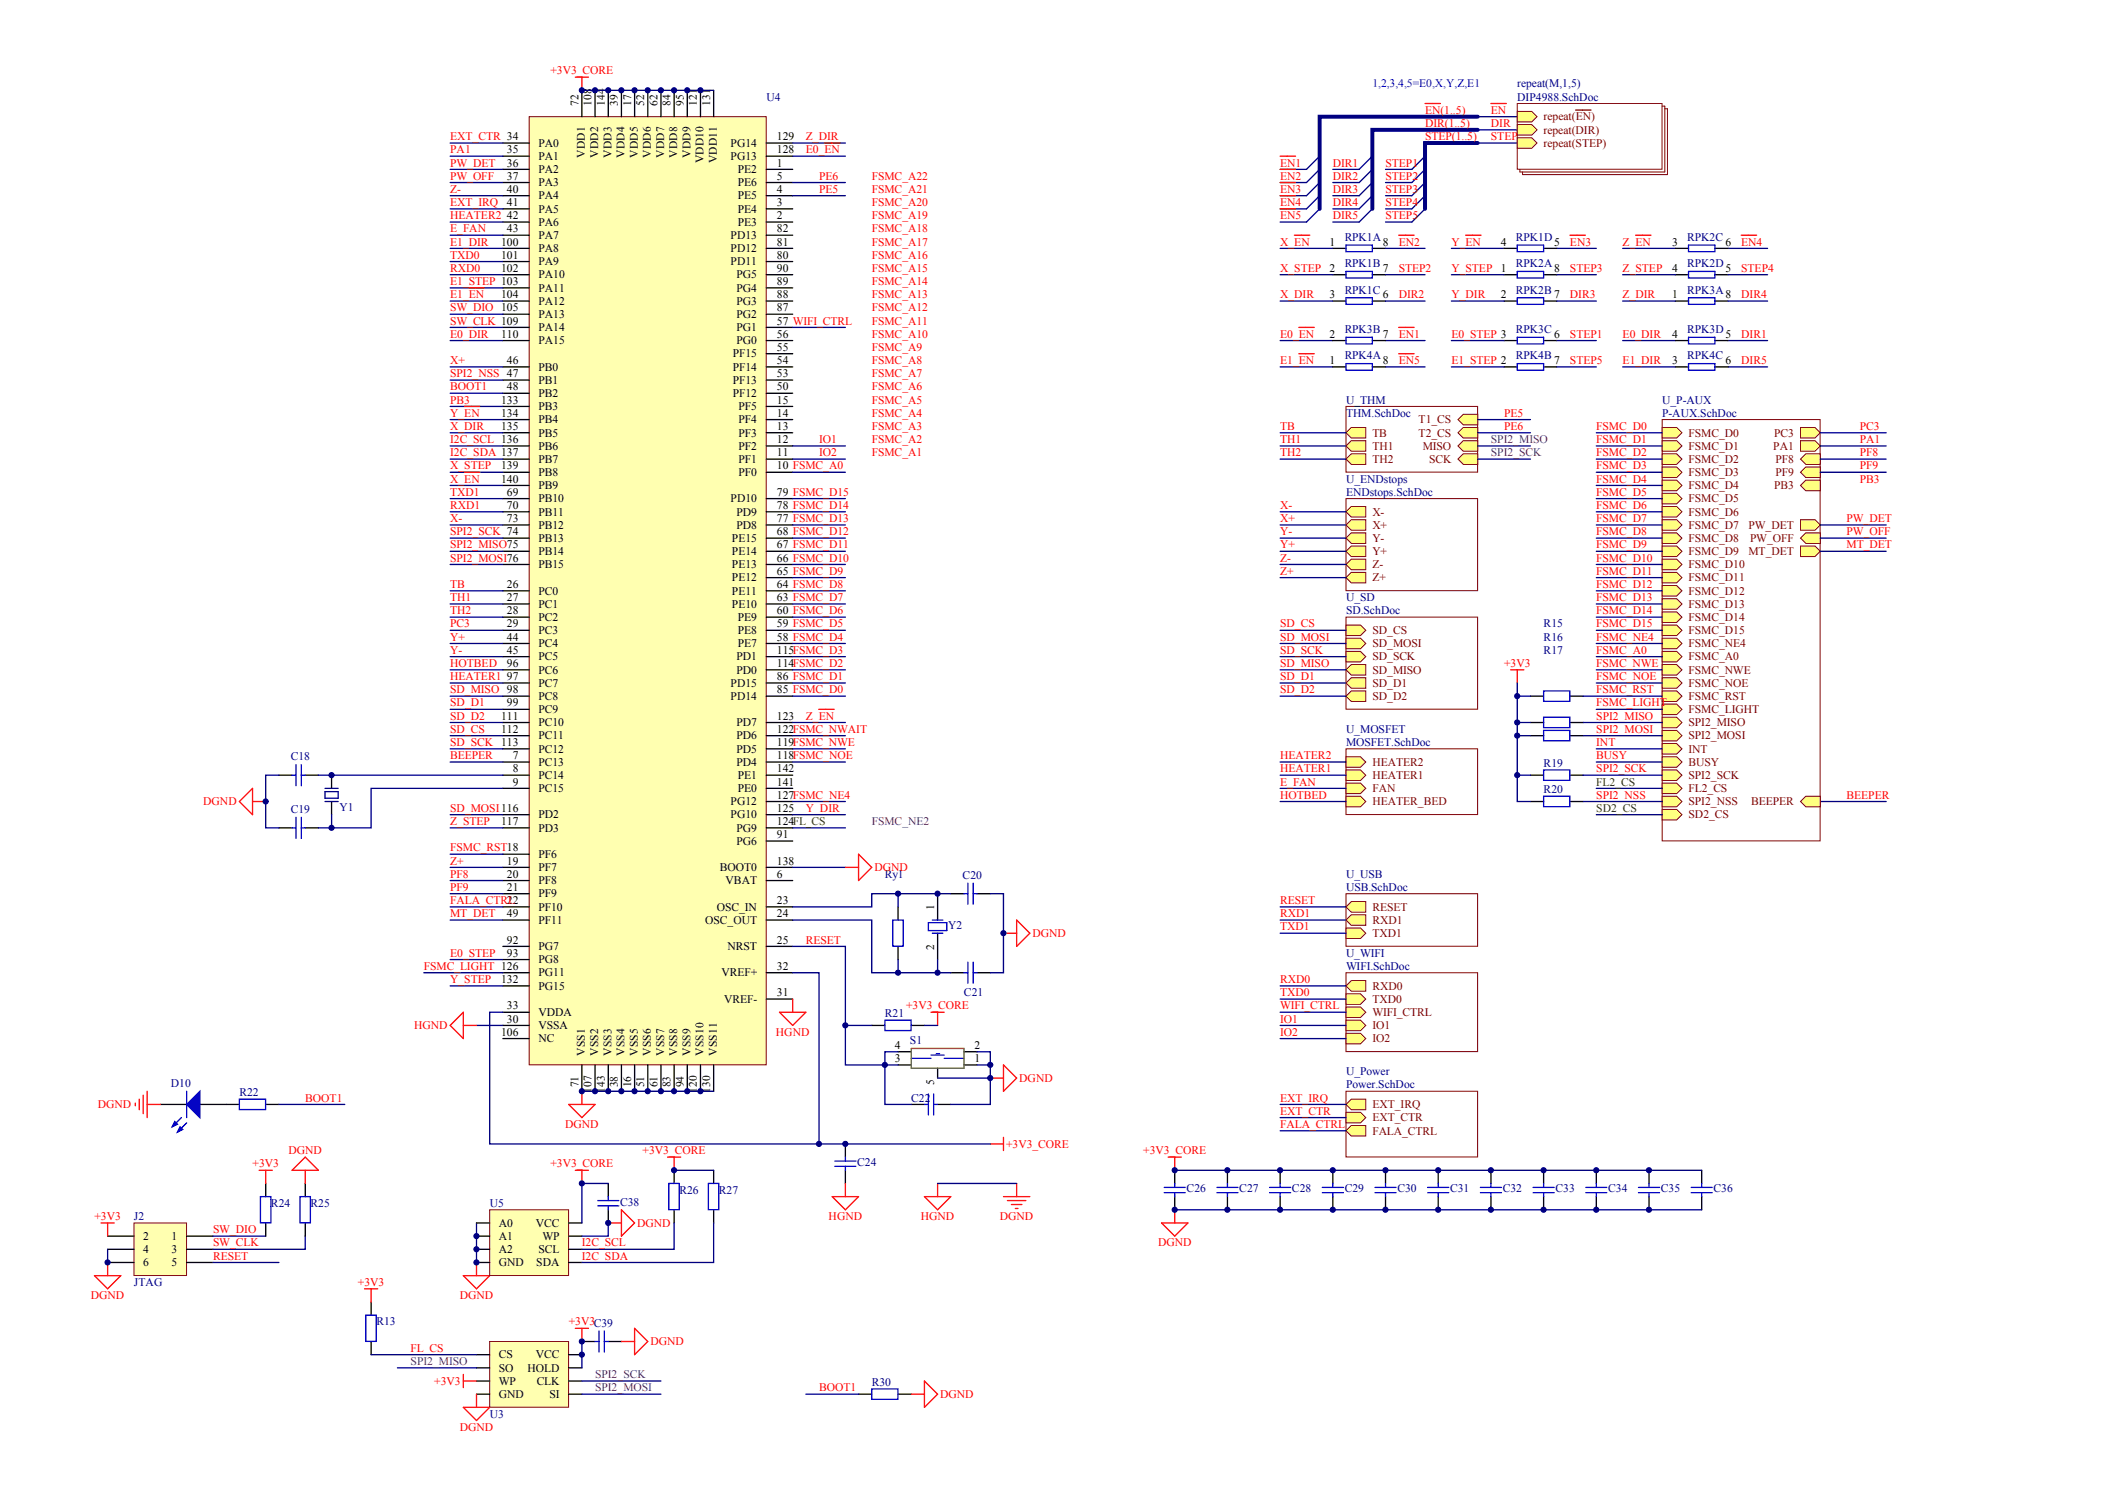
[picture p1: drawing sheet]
<svg xmlns="http://www.w3.org/2000/svg" width="297mm" height="210mm" viewBox="0 0 297 210" stroke-linecap="round" stroke-linejoin="round" font-family="sans-serif">
<defs><g id="words">
<g font-size="1.6" fill="#f00">
<text x="77.7" y="10.5">+3V3_CORE</text>
<text x="201.1" y="17.9">DIR(1..5)</text>
<text x="201.1" y="16.1">EN(1..5)</text>
<text x="210.4" y="16.1">EN</text>
<text x="210.4" y="17.9">DIR</text>
<text x="63.5" y="21.6">PA1</text>
<text x="63.5" y="23.5">PW_DET</text>
<text x="63.5" y="19.8">EXT_CTR 34</text>
<text x="113.7" y="19.8">Z_DIR</text>
<text x="113.7" y="21.6">E0_EN</text>
<text x="180.6" y="23.5">EN1</text>
<text x="188.1" y="23.5">DIR1</text>
<text x="195.5" y="23.5">STEP1</text>
<text x="201.1" y="19.8">STEP(1..5)</text>
<text x="210.4" y="19.8">STEP</text>
<text x="63.5" y="27.2">Z-</text>
<text x="63.5" y="29.1">EXT_IRQ</text>
<text x="63.5" y="25.3">PW_OFF</text>
<text x="115.6" y="27.2">PE5</text>
<text x="115.6" y="25.3">PE6</text>
<text x="123" y="29.1">FSMC_A20</text>
<text x="123" y="27.2">FSMC_A21</text>
<text x="123" y="25.3">FSMC_A22</text>
<text x="180.6" y="25.3">EN2</text>
<text x="180.6" y="27.2">EN3</text>
<text x="180.6" y="29.1">EN4</text>
<text x="188.1" y="25.3">DIR2</text>
<text x="188.1" y="27.2">DIR3</text>
<text x="188.1" y="29.1">DIR4</text>
<text x="195.5" y="25.3">STEP2</text>
<text x="195.5" y="27.2">STEP3</text>
<text x="195.5" y="29.1">STEP4</text>
<text x="63.5" y="34.6">E1_DIR</text>
<text x="63.5" y="30.9">HEATER2</text>
<text x="63.5" y="32.8">E_FAN</text>
<text x="123" y="34.6">FSMC_A17</text>
<text x="123" y="32.8">FSMC_A18</text>
<text x="123" y="30.9">FSMC_A19</text>
<text x="180.6" y="30.9">EN5</text>
<text x="180.6" y="34.6">X_EN</text>
<text x="188.1" y="30.9">DIR5</text>
<text x="195.5" y="30.9">STEP5</text>
<text x="197.4" y="34.6">EN2</text>
<text x="204.8" y="34.6">Y_EN</text>
<text x="221.5" y="34.6">EN3</text>
<text x="229" y="34.6">Z_EN</text>
<text x="245.7" y="34.6">EN4</text>
<text x="63.5" y="40.2">E1_STEP 103</text>
<text x="63.5" y="38.4">RXD0</text>
<text x="63.5" y="36.5">TXD0</text>
<text x="123" y="40.2">FSMC_A14</text>
<text x="123" y="38.4">FSMC_A15</text>
<text x="123" y="36.5">FSMC_A16</text>
<text x="180.6" y="38.4">X_STEP</text>
<text x="197.4" y="38.4">STEP2</text>
<text x="204.8" y="38.4">Y_STEP</text>
<text x="221.5" y="38.4">STEP3</text>
<text x="229" y="38.4">Z_STEP</text>
<text x="245.7" y="38.4">STEP4</text>
<text x="63.5" y="47.6">E0_DIR</text>
<text x="63.5" y="42.1">E1_EN</text>
<text x="63.5" y="43.9">SW_DIO 105</text>
<text x="63.5" y="45.8">SW_CLK 109</text>
<text x="123" y="47.6">FSMC_A10</text>
<text x="123" y="45.8">FSMC_A11</text>
<text x="123" y="43.9">FSMC_A12</text>
<text x="123" y="42.1">FSMC_A13</text>
<text x="180.6" y="47.6">E0_EN</text>
<text x="180.6" y="42.1">X_DIR</text>
<text x="197.4" y="47.6">EN1</text>
<text x="197.4" y="42.1">DIR2</text>
<text x="204.8" y="42.1">Y_DIR</text>
<text x="204.8" y="47.6">E0_STEP 3</text>
<text x="221.5" y="42.1">DIR3</text>
<text x="221.5" y="47.6">STEP1</text>
<text x="229" y="47.6">E0_DIR</text>
<text x="229" y="42.1">Z_DIR</text>
<text x="245.7" y="47.6">DIR1</text>
<text x="245.7" y="42.1">DIR4</text>
<text x="63.5" y="51.4">X+</text>
<text x="63.5" y="53.2">SPI2_NSS 47</text>
<text x="123" y="53.2">FSMC_A7</text>
<text x="123" y="51.4">FSMC_A8</text>
<text x="123" y="49.5">FSMC_A9</text>
<text x="180.6" y="51.4">E1_EN</text>
<text x="197.4" y="51.4">EN5</text>
<text x="204.8" y="51.4">E1_STEP 2</text>
<text x="221.5" y="51.4">STEP5</text>
<text x="229" y="51.4">E1_DIR</text>
<text x="245.7" y="51.4">DIR5</text>
<text x="63.5" y="58.8">Y_EN</text>
<text x="63.5" y="55.1">BOOT1</text>
<text x="63.5" y="56.9">PB3</text>
<text x="123" y="58.8">FSMC_A4</text>
<text x="123" y="56.9">FSMC_A5</text>
<text x="123" y="55.1">FSMC_A6</text>
<text x="212.2" y="58.8">PE5</text>
<text x="63.5" y="60.6">X_DIR</text>
<text x="63.5" y="64.4">I2C_SDA 137</text>
<text x="63.5" y="62.5">I2C_SCL 136</text>
<text x="115.6" y="62.5">IO1</text>
<text x="115.6" y="64.4">IO2</text>
<text x="123" y="64.4">FSMC_A1</text>
<text x="123" y="62.5">FSMC_A2</text>
<text x="123" y="60.6">FSMC_A3</text>
<text x="180.6" y="60.6">TB</text>
<text x="180.6" y="62.5">TH1</text>
<text x="180.6" y="64.4">TH2</text>
<text x="212.2" y="60.6">PE6</text>
<text x="225.3" y="60.6">FSMC_D0</text>
<text x="225.3" y="62.5">FSMC_D1</text>
<text x="225.3" y="64.4">FSMC_D2</text>
<text x="262.4" y="60.6">PC3</text>
<text x="262.4" y="62.5">PA1</text>
<text x="262.4" y="64.4">PF8</text>
<text x="63.5" y="68.1">X_EN</text>
<text x="63.5" y="66.2">X_STEP</text>
<text x="63.5" y="71.8">RXD1</text>
<text x="63.5" y="69.9">TXD1</text>
<text x="180.6" y="71.8">X-</text>
<text x="225.3" y="66.2">FSMC_D3</text>
<text x="225.3" y="68.1">FSMC_D4</text>
<text x="225.3" y="69.9">FSMC_D5</text>
<text x="225.3" y="71.8">FSMC_D6</text>
<text x="262.4" y="66.2">PF9</text>
<text x="262.4" y="68.1">PB3</text>
<text x="63.5" y="73.7">X-</text>
<text x="63.5" y="77.4">SPI2_MISO75</text>
<text x="63.5" y="75.5">SPI2_SCK 74</text>
<text x="180.6" y="75.5">Y-</text>
<text x="180.6" y="73.7">X+</text>
<text x="180.6" y="77.4">Y+</text>
<text x="225.3" y="73.7">FSMC_D7</text>
<text x="225.3" y="75.5">FSMC_D8</text>
<text x="225.3" y="77.4">FSMC_D9</text>
<text x="260.6" y="73.7">PW_DET</text>
<text x="260.6" y="75.5">PW_OFF</text>
<text x="260.6" y="77.4">MT_DET</text>
<text x="63.5" y="82.9">TB</text>
<text x="63.5" y="79.2">SPI2_MOSI76</text>
<text x="180.6" y="79.2">Z-</text>
<text x="180.6" y="81.1">Z+</text>
<text x="225.3" y="79.2">FSMC_D10</text>
<text x="225.3" y="81.1">FSMC_D11</text>
<text x="225.3" y="82.9">FSMC_D12</text>
<text x="63.5" y="84.8">TH1</text>
<text x="63.5" y="86.7">TH2</text>
<text x="63.5" y="88.5">PC3</text>
<text x="180.6" y="88.5">SD_CS</text>
<text x="225.3" y="84.8">FSMC_D13</text>
<text x="225.3" y="86.7">FSMC_D14</text>
<text x="225.3" y="88.5">FSMC_D15</text>
<text x="63.5" y="92.2">Y-</text>
<text x="63.5" y="90.4">Y+</text>
<text x="63.5" y="94.1">HOTBED</text>
<text x="63.5" y="95.9">HEATER1</text>
<text x="180.6" y="90.4">SD_MOSI</text>
<text x="180.6" y="92.2">SD_SCK</text>
<text x="180.6" y="94.1">SD_MISO</text>
<text x="180.6" y="95.9">SD_D1</text>
<text x="212.2" y="94.1">+3V3</text>
<text x="225.3" y="90.4">FSMC_NE4</text>
<text x="225.3" y="92.2">FSMC_A0</text>
<text x="225.3" y="94.1">FSMC_NWE</text>
<text x="225.3" y="95.9">FSMC_NOE</text>
<text x="63.5" y="99.7">SD_D1</text>
<text x="63.5" y="97.8">SD_MISO 98</text>
<text x="63.5" y="101.5">SD_D2</text>
<text x="113.7" y="101.5">Z_EN</text>
<text x="180.6" y="97.8">SD_D2</text>
<text x="225.3" y="97.8">FSMC_RST</text>
<text x="225.3" y="99.7">FSMC_LIGHT</text>
<text x="225.3" y="101.5">SPI2_MISO</text>
<text x="63.5" y="107.1">BEEPER</text>
<text x="63.5" y="105.2">SD_SCK 113</text>
<text x="63.5" y="103.4">SD_CS</text>
<text x="180.6" y="107.1">HEATER2</text>
<text x="225.3" y="103.4">SPI2_MOSI</text>
<text x="225.3" y="105.2">INT</text>
<text x="225.3" y="107.1">BUSY</text>
<text x="28.7" y="113.6">DGND</text>
<text x="180.6" y="112.7">HOTBED</text>
<text x="180.6" y="108.9">HEATER1</text>
<text x="180.6" y="110.8">E_FAN</text>
<text x="225.3" y="112.7">SPI2_NSS</text>
<text x="225.3" y="108.9">SPI2_SCK</text>
<text x="260.6" y="112.7">BEEPER</text>
<text x="63.5" y="116.4">Z_STEP</text>
<text x="63.5" y="114.5">SD_MOSI116</text>
<text x="113.7" y="114.5">Y_DIR</text>
<text x="63.5" y="122">Z+</text>
<text x="63.5" y="125.7">PF9</text>
<text x="63.5" y="123.8">PF8</text>
<text x="63.5" y="120.1">FSMC_RST18</text>
<text x="123.4" y="122.9">DGND</text>
<text x="63.5" y="129.4">MT_DET</text>
<text x="63.5" y="127.5">FALA_CTRL</text>
<text x="180.6" y="131.2">TXD1</text>
<text x="180.6" y="129.4">RXD1</text>
<text x="180.6" y="127.5">RESET</text>
<text x="59.8" y="136.8">FSMC_LIGHT 126</text>
<text x="63.5" y="135">E0_STEP</text>
<text x="113.7" y="133.1">RESET</text>
<text x="145.7" y="132.2">DGND</text>
<text x="63.5" y="138.7">Y_STEP</text>
<text x="127.9" y="142.4">+3V3_CORE</text>
<text x="180.6" y="142.4">WIFI_CTRL</text>
<text x="180.6" y="138.7">RXD0</text>
<text x="180.6" y="140.5">TXD0</text>
<text x="58.4" y="145.2">HGND</text>
<text x="109.5" y="146.1">HGND</text>
<text x="180.6" y="144.2">IO1</text>
<text x="180.6" y="146.1">IO2</text>
<text x="43.1" y="155.4">BOOT1</text>
<text x="143.8" y="152.6">DGND</text>
<text x="180.6" y="155.4">EXT_IRQ</text>
<text x="13.8" y="156.3">DGND</text>
<text x="79.8" y="159.1">DGND</text>
<text x="142" y="161.9">+3V3_CORE</text>
<text x="180.6" y="157.3">EXT_CTR</text>
<text x="180.6" y="159.1">FALA_CTRL</text>
<text x="35.6" y="164.7">+3V3</text>
<text x="40.7" y="162.8">DGND</text>
<text x="77.7" y="164.7">+3V3_CORE</text>
<text x="90.7" y="162.8">+3V3_CORE</text>
<text x="161.3" y="162.8">+3V3_CORE</text>
<text x="13.3" y="172.1">+3V3</text>
<text x="30.1" y="174">SW_DIO</text>
<text x="89.9" y="173">DGND</text>
<text x="116.9" y="172.1">HGND</text>
<text x="129.9" y="172.1">HGND</text>
<text x="141.1" y="172.1">DGND</text>
<text x="30.1" y="175.8">SW_CLK</text>
<text x="30.1" y="177.7">RESET</text>
<text x="82.1" y="175.8">I2C_SCL</text>
<text x="82.1" y="177.7">I2C_SDA</text>
<text x="163.4" y="175.8">DGND</text>
<text x="12.8" y="183.3">DGND</text>
<text x="50.5" y="181.4">+3V3</text>
<text x="64.9" y="183.3">DGND</text>
<text x="57.9" y="190.7">FL_CS</text>
<text x="80.3" y="187">+3V3C39</text>
<text x="91.8" y="189.8">DGND</text>
<text x="61.3" y="195.3">+3V3</text>
<text x="115.6" y="196.3">BOOT1</text>
<text x="132.7" y="197.2">DGND</text>
<text x="64.9" y="201.8">DGND</text>
</g>
<g font-size="1.6">
<text x="81.6" y="15" transform="rotate(-90 81.6 15)">72</text>
<text x="83.5" y="15" transform="rotate(-90 83.5 15)">108</text>
<text x="85.3" y="15" transform="rotate(-90 85.3 15)">144</text>
<text x="87.2" y="15" transform="rotate(-90 87.2 15)">39</text>
<text x="89.1" y="15" transform="rotate(-90 89.1 15)">17</text>
<text x="90.9" y="15" transform="rotate(-90 90.9 15)">52</text>
<text x="92.8" y="15" transform="rotate(-90 92.8 15)">62</text>
<text x="94.6" y="15" transform="rotate(-90 94.6 15)">84</text>
<text x="96.5" y="15" transform="rotate(-90 96.5 15)">95</text>
<text x="98.4" y="15" transform="rotate(-90 98.4 15)">121</text>
<text x="100.2" y="15" transform="rotate(-90 100.2 15)">131</text>
<text x="71.5" y="21.6">35</text>
<text x="71.5" y="23.5">36</text>
<text x="76" y="20.7">PA0</text>
<text x="76" y="22.6">PA1</text>
<text x="82.5" y="22.2" transform="rotate(-90 82.5 22.2)">VDD1</text>
<text x="84.4" y="22.2" transform="rotate(-90 84.4 22.2)">VDD2</text>
<text x="86.3" y="22.2" transform="rotate(-90 86.3 22.2)">VDD3</text>
<text x="88.1" y="22.2" transform="rotate(-90 88.1 22.2)">VDD4</text>
<text x="90" y="22.2" transform="rotate(-90 90 22.2)">VDD5</text>
<text x="91.8" y="22.2" transform="rotate(-90 91.8 22.2)">VDD6</text>
<text x="93.7" y="22.2" transform="rotate(-90 93.7 22.2)">VDD7</text>
<text x="95.6" y="22.2" transform="rotate(-90 95.6 22.2)">VDD8</text>
<text x="97.4" y="22.2" transform="rotate(-90 97.4 22.2)">VDD9</text>
<text x="99.3" y="23.1" transform="rotate(-90 99.3 23.1)">VDD10</text>
<text x="101.1" y="23.1" transform="rotate(-90 101.1 23.1)">VDD11</text>
<text x="103.1" y="22.6">PG13</text>
<text x="103.1" y="20.7">PG14</text>
<text x="109.6" y="21.6">128</text>
<text x="109.6" y="19.8">129</text>
<text x="109.6" y="23.5">1</text>
<text x="71.5" y="25.3">37</text>
<text x="71.5" y="27.2">40</text>
<text x="71.5" y="29.1">41</text>
<text x="76" y="24.4">PA2</text>
<text x="76" y="26.3">PA3</text>
<text x="76" y="28.1">PA4</text>
<text x="76" y="30">PA5</text>
<text x="104.1" y="24.4">PE2</text>
<text x="104.1" y="30">PE4</text>
<text x="104.1" y="28.1">PE5</text>
<text x="104.1" y="26.3">PE6</text>
<text x="109.6" y="29.1">3</text>
<text x="109.6" y="27.2">4</text>
<text x="109.6" y="25.3">5</text>
<text x="70.7" y="34.6">100</text>
<text x="71.5" y="30.9">42</text>
<text x="71.5" y="32.8">43</text>
<text x="76" y="31.8">PA6</text>
<text x="76" y="33.7">PA7</text>
<text x="76" y="35.6">PA8</text>
<text x="103.1" y="33.7">PD13</text>
<text x="103.1" y="35.6">PD12</text>
<text x="104.1" y="31.8">PE3</text>
<text x="109.6" y="30.9">2</text>
<text x="109.6" y="32.8">82</text>
<text x="109.6" y="34.6">81</text>
<text x="187.6" y="34.6">1</text>
<text x="195.1" y="34.6">8</text>
<text x="211.8" y="34.6">4</text>
<text x="219.3" y="34.6">5</text>
<text x="236" y="34.6">3</text>
<text x="243.5" y="34.6">6</text>
<text x="70.7" y="36.5">101</text>
<text x="70.7" y="38.4">102</text>
<text x="76" y="37.4">PA9</text>
<text x="76" y="39.3">PA10</text>
<text x="76" y="41.1">PA11</text>
<text x="103.1" y="37.4">PD11</text>
<text x="103.9" y="41.1">PG4</text>
<text x="103.9" y="39.3">PG5</text>
<text x="109.6" y="36.5">80</text>
<text x="109.6" y="40.2">89</text>
<text x="109.6" y="38.4">90</text>
<text x="187.6" y="38.4">2</text>
<text x="195.1" y="38.4">7</text>
<text x="211.8" y="38.4">1</text>
<text x="219.3" y="38.4">8</text>
<text x="236" y="38.4">4</text>
<text x="243.5" y="38.4">5</text>
<text x="70.7" y="42.1">104</text>
<text x="70.7" y="47.6">110</text>
<text x="76" y="43">PA12</text>
<text x="76" y="44.9">PA13</text>
<text x="76" y="46.7">PA14</text>
<text x="103.9" y="46.7">PG1</text>
<text x="103.9" y="43">PG3</text>
<text x="103.9" y="44.9">PG2</text>
<text x="109.6" y="47.6">56</text>
<text x="109.6" y="45.8">57 WIFI_CTRL</text>
<text x="109.6" y="42.1">88</text>
<text x="109.6" y="43.9">87</text>
<text x="187.6" y="42.1">3</text>
<text x="187.6" y="47.6">2</text>
<text x="195.1" y="42.1">6</text>
<text x="195.1" y="47.6">7</text>
<text x="211.8" y="42.1">2</text>
<text x="219.3" y="42.1">7</text>
<text x="219.3" y="47.6">6</text>
<text x="236" y="42.1">1</text>
<text x="236" y="47.6">4</text>
<text x="243.5" y="42.1">8</text>
<text x="243.5" y="47.6">5</text>
<text x="71.5" y="51.4">46</text>
<text x="76" y="48.6">PA15</text>
<text x="76" y="52.3">PB0</text>
<text x="103.4" y="52.3">PF14</text>
<text x="103.4" y="50.4">PF15</text>
<text x="103.9" y="48.6">PG0</text>
<text x="109.6" y="53.2">53</text>
<text x="109.6" y="51.4">54</text>
<text x="109.6" y="49.5">55</text>
<text x="187.6" y="51.4">1</text>
<text x="195.1" y="51.4">8</text>
<text x="219.3" y="51.4">7</text>
<text x="236" y="51.4">3</text>
<text x="243.5" y="51.4">6</text>
<text x="70.7" y="56.9">133</text>
<text x="70.7" y="58.8">134</text>
<text x="71.5" y="55.1">48</text>
<text x="76" y="54.1">PB1</text>
<text x="76" y="56">PB2</text>
<text x="76" y="57.9">PB3</text>
<text x="76" y="59.7">PB4</text>
<text x="103.4" y="56">PF12</text>
<text x="103.4" y="54.1">PF13</text>
<text x="104.2" y="59.7">PF4</text>
<text x="104.2" y="57.9">PF5</text>
<text x="109.6" y="58.8">14</text>
<text x="109.6" y="56.9">15</text>
<text x="109.6" y="55.1">50</text>
<text x="70.7" y="60.6">135</text>
<text x="76" y="61.6">PB5</text>
<text x="76" y="63.4">PB6</text>
<text x="76" y="65.3">PB7</text>
<text x="104.2" y="65.3">PF1</text>
<text x="104.2" y="63.4">PF2</text>
<text x="104.2" y="61.6">PF3</text>
<text x="109.6" y="64.4">11</text>
<text x="109.6" y="62.5">12</text>
<text x="109.6" y="60.6">13</text>
<text x="70.7" y="66.2">139</text>
<text x="70.7" y="68.1">140</text>
<text x="71.5" y="69.9">69</text>
<text x="71.5" y="71.8">70</text>
<text x="76" y="67.1">PB8</text>
<text x="76" y="69">PB9</text>
<text x="76" y="70.9">PB10</text>
<text x="103.1" y="70.9">PD10</text>
<text x="104.2" y="67.1">PF0</text>
<text x="109.6" y="66.2">10 FSMC_A0</text>
<text x="109.6" y="71.8">78 FSMC_D14</text>
<text x="109.6" y="69.9">79 FSMC_D15</text>
<text x="71.5" y="73.7">73</text>
<text x="76" y="72.7">PB11</text>
<text x="76" y="74.6">PB12</text>
<text x="76" y="76.4">PB13</text>
<text x="103.3" y="76.4">PE15</text>
<text x="103.9" y="74.6">PD8</text>
<text x="103.9" y="72.7">PD9</text>
<text x="109.6" y="73.7">77 FSMC_D13</text>
<text x="109.6" y="77.4">67 FSMC_D11</text>
<text x="109.6" y="75.5">68 FSMC_D12</text>
<text x="71.5" y="82.9">26</text>
<text x="76" y="78.3">PB14</text>
<text x="76" y="80.2">PB15</text>
<text x="76" y="83.9">PC0</text>
<text x="103.3" y="83.9">PE11</text>
<text x="103.3" y="82">PE12</text>
<text x="103.3" y="80.2">PE13</text>
<text x="103.3" y="78.3">PE14</text>
<text x="109.6" y="82.9">64 FSMC_D8</text>
<text x="109.6" y="81.1">65 FSMC_D9</text>
<text x="109.6" y="79.2">66 FSMC_D10</text>
<text x="71.5" y="84.8">27</text>
<text x="71.5" y="86.7">28</text>
<text x="71.5" y="88.5">29</text>
<text x="76" y="85.7">PC1</text>
<text x="76" y="87.6">PC2</text>
<text x="76" y="89.4">PC3</text>
<text x="103.3" y="85.7">PE10</text>
<text x="104.1" y="89.4">PE8</text>
<text x="104.1" y="87.6">PE9</text>
<text x="109.6" y="88.5">59 FSMC_D5</text>
<text x="109.6" y="86.7">60 FSMC_D6</text>
<text x="109.6" y="84.8">63 FSMC_D7</text>
<text x="71.5" y="90.4">44</text>
<text x="71.5" y="92.2">45</text>
<text x="71.5" y="94.1">96</text>
<text x="71.5" y="95.9">97</text>
<text x="76" y="91.3">PC4</text>
<text x="76" y="93.2">PC5</text>
<text x="76" y="95">PC6</text>
<text x="103.9" y="95">PD0</text>
<text x="103.9" y="93.2">PD1</text>
<text x="104.1" y="91.3">PE7</text>
<text x="109.6" y="90.4">58 FSMC_D4</text>
<text x="109.6" y="94.1">114FSMC_D2</text>
<text x="109.6" y="92.2">115FSMC_D3</text>
<text x="109.6" y="95.9">86 FSMC_D1</text>
<text x="70.7" y="101.5">111</text>
<text x="71.5" y="99.7">99</text>
<text x="76" y="96.9">PC7</text>
<text x="76" y="98.7">PC8</text>
<text x="76" y="100.6">PC9</text>
<text x="103.1" y="98.7">PD14</text>
<text x="103.1" y="96.9">PD15</text>
<text x="109.6" y="97.8">85 FSMC_D0</text>
<text x="109.6" y="101.5">123</text>
<text x="70.7" y="103.4">112</text>
<text x="72.4" y="107.1">7</text>
<text x="76" y="102.4">PC10</text>
<text x="76" y="104.3">PC11</text>
<text x="76" y="106.2">PC12</text>
<text x="103.9" y="106.2">PD5</text>
<text x="103.9" y="104.3">PD6</text>
<text x="103.9" y="102.4">PD7</text>
<text x="109.6" y="107.1">118FSMC_NOE</text>
<text x="109.6" y="105.2">119FSMC_NWE</text>
<text x="109.6" y="103.4">122FSMC_NWAIT</text>
<text x="72.4" y="108.9">8</text>
<text x="72.4" y="110.8">9</text>
<text x="76" y="108">PC13</text>
<text x="76" y="109.9">PC14</text>
<text x="76" y="111.7">PC15</text>
<text x="103.1" y="113.6">PG12</text>
<text x="103.9" y="108">PD4</text>
<text x="104.1" y="111.7">PE0</text>
<text x="104.1" y="109.9">PE1</text>
<text x="109.6" y="110.8">141</text>
<text x="109.6" y="108.9">142</text>
<text x="109.6" y="112.7">127FSMC_NE4</text>
<text x="70.7" y="116.4">117</text>
<text x="76" y="115.5">PD2</text>
<text x="76" y="117.3">PD3</text>
<text x="103.1" y="115.5">PG10</text>
<text x="103.9" y="119.2">PG6</text>
<text x="103.9" y="117.3">PG9</text>
<text x="109.6" y="118.2">91</text>
<text x="109.6" y="116.4">124FL_CS</text>
<text x="109.6" y="114.5">125</text>
<text x="71.5" y="122">19</text>
<text x="71.5" y="123.8">20</text>
<text x="71.5" y="125.7">21</text>
<text x="76" y="121">PF6</text>
<text x="76" y="122.9">PF7</text>
<text x="76" y="124.7">PF8</text>
<text x="101.6" y="122.9">BOOT0</text>
<text x="102.4" y="124.7">VBAT</text>
<text x="109.6" y="122">138</text>
<text x="109.6" y="123.8">6</text>
<text x="71.5" y="127.5">22</text>
<text x="71.5" y="129.4">49</text>
<text x="76" y="126.6">PF9</text>
<text x="76" y="128.5">PF10</text>
<text x="76" y="130.3">PF11</text>
<text x="99.5" y="130.3">OSC_OUT</text>
<text x="101.1" y="128.5">OSC_IN</text>
<text x="109.6" y="127.5">23</text>
<text x="109.6" y="129.4">24</text>
<text x="131.8" y="128.3" transform="rotate(-90 131.8 128.3)">1</text>
<text x="71.5" y="133.1">92</text>
<text x="71.5" y="135">93</text>
<text x="76" y="134">PG7</text>
<text x="76" y="135.9">PG8</text>
<text x="76" y="137.7">PG11</text>
<text x="101.8" y="137.7">VREF+</text>
<text x="102.7" y="134">NRST</text>
<text x="109.6" y="133.1">25</text>
<text x="109.6" y="136.8">32</text>
<text x="131.8" y="134" transform="rotate(-90 131.8 134)">2</text>
<text x="70.7" y="138.7">132</text>
<text x="71.5" y="142.4">33</text>
<text x="76" y="139.6">PG15</text>
<text x="76" y="143.3">VDDA</text>
<text x="102.2" y="141.5">VREF-</text>
<text x="109.6" y="140.5">31</text>
<text x="70.7" y="146.1">106</text>
<text x="71.5" y="144.2">30</text>
<text x="76" y="145.2">VSSA</text>
<text x="76" y="147">NC</text>
<text x="82.5" y="148.9" transform="rotate(-90 82.5 148.9)">VSS1</text>
<text x="84.4" y="148.9" transform="rotate(-90 84.4 148.9)">VSS2</text>
<text x="86.3" y="148.9" transform="rotate(-90 86.3 148.9)">VSS3</text>
<text x="88.1" y="148.9" transform="rotate(-90 88.1 148.9)">VSS4</text>
<text x="90" y="148.9" transform="rotate(-90 90 148.9)">VSS5</text>
<text x="91.8" y="148.9" transform="rotate(-90 91.8 148.9)">VSS6</text>
<text x="93.7" y="148.9" transform="rotate(-90 93.7 148.9)">VSS7</text>
<text x="95.6" y="148.9" transform="rotate(-90 95.6 148.9)">VSS8</text>
<text x="97.4" y="148.9" transform="rotate(-90 97.4 148.9)">VSS9</text>
<text x="99.3" y="148.9" transform="rotate(-90 99.3 148.9)">VSS10</text>
<text x="101.1" y="148.9" transform="rotate(-90 101.1 148.9)">VSS11</text>
<text x="126.3" y="149.8">3</text>
<text x="126.3" y="148">4</text>
<text x="137.5" y="149.8">1</text>
<text x="137.5" y="148">2</text>
<text x="81.6" y="153.4" transform="rotate(-90 81.6 153.4)">71</text>
<text x="83.5" y="154.2" transform="rotate(-90 83.5 154.2)">107</text>
<text x="85.3" y="154.2" transform="rotate(-90 85.3 154.2)">143</text>
<text x="87.2" y="153.4" transform="rotate(-90 87.2 153.4)">38</text>
<text x="89.1" y="153.4" transform="rotate(-90 89.1 153.4)">16</text>
<text x="90.9" y="153.4" transform="rotate(-90 90.9 153.4)">51</text>
<text x="92.8" y="153.4" transform="rotate(-90 92.8 153.4)">61</text>
<text x="94.6" y="153.4" transform="rotate(-90 94.6 153.4)">83</text>
<text x="96.5" y="153.4" transform="rotate(-90 96.5 153.4)">94</text>
<text x="98.4" y="154.2" transform="rotate(-90 98.4 154.2)">120</text>
<text x="100.2" y="154.2" transform="rotate(-90 100.2 154.2)">130</text>
<text x="131.8" y="153" transform="rotate(-90 131.8 153)">5</text>
<text x="70.4" y="173">A0</text>
<text x="75.6" y="173">VCC</text>
<text x="20.2" y="174.9">2</text>
<text x="20.2" y="176.8">4</text>
<text x="20.2" y="178.6">6</text>
<text x="24.2" y="174.9">1</text>
<text x="24.2" y="176.8">3</text>
<text x="24.2" y="178.6">5</text>
<text x="70.4" y="174.9">A1</text>
<text x="70.4" y="176.8">A2</text>
<text x="70.4" y="178.6">GND</text>
<text x="75.7" y="178.6">SDA</text>
<text x="76" y="176.8">SCL</text>
<text x="76.6" y="174.9">WP</text>
<text x="70.4" y="191.6">CS</text>
<text x="75.6" y="191.6">VCC</text>
<text x="70.4" y="193.5">SO</text>
<text x="70.4" y="195.3">WP</text>
<text x="70.4" y="197.2">GND</text>
<text x="74.4" y="193.5">HOLD</text>
<text x="75.7" y="195.3">CLK</text>
<text x="77.5" y="197.2">SI</text>
</g>
<g font-size="1.6" fill="#000080">
<text x="108.1" y="14.2">U4</text>
<text x="214.1" y="12.3">repeat(M,1,5)</text>
<text x="214.1" y="14.2">DIP4988.SchDoc</text>
<text x="189.7" y="34">RPK1A</text>
<text x="213.9" y="34">RPK1D</text>
<text x="238.1" y="34">RPK2C</text>
<text x="189.7" y="37.7">RPK1B</text>
<text x="189.7" y="41.4">RPK1C</text>
<text x="213.9" y="37.7">RPK2A</text>
<text x="213.9" y="41.4">RPK2B</text>
<text x="238.1" y="37.7">RPK2D</text>
<text x="238.1" y="41.4">RPK3A</text>
<text x="189.7" y="47">RPK3B</text>
<text x="213.9" y="47">RPK3C</text>
<text x="238.1" y="47">RPK3D</text>
<text x="189.7" y="50.7">RPK4A</text>
<text x="213.9" y="50.7">RPK4B</text>
<text x="238.1" y="50.7">RPK4C</text>
<text x="189.9" y="56.9">U_THM</text>
<text x="189.9" y="58.8">THM.SchDoc</text>
<text x="234.6" y="56.9">U_P-AUX</text>
<text x="234.6" y="58.8">P-AUX.SchDoc</text>
<text x="189.9" y="68.1">U_ENDstops</text>
<text x="189.9" y="69.9">ENDstops.SchDoc</text>
<text x="189.9" y="84.8">U_SD</text>
<text x="189.9" y="86.7">SD.SchDoc</text>
<text x="217.8" y="88.5">R15</text>
<text x="217.8" y="90.4">R16</text>
<text x="217.8" y="92.2">R17</text>
<text x="41" y="107.3">C18</text>
<text x="189.9" y="103.4">U_MOSFET</text>
<text x="189.9" y="105.2">MOSFET.SchDoc</text>
<text x="217.8" y="108.2">R19</text>
<text x="217.8" y="111.9">R20</text>
<text x="41" y="114.7">C19</text>
<text x="47.9" y="114.3">Y1</text>
<text x="124.9" y="123.8">Ry1</text>
<text x="135.8" y="124">C20</text>
<text x="189.9" y="123.8">U_USB</text>
<text x="189.9" y="125.7">USB.SchDoc</text>
<text x="133.8" y="131.1">Y2</text>
<text x="189.9" y="135">U_WIFI</text>
<text x="189.9" y="136.8">WIFI.SchDoc</text>
<text x="124.9" y="143.5">R21</text>
<text x="136" y="140.5">C21</text>
<text x="128.4" y="147.3">S1</text>
<text x="24.1" y="153.4">D10</text>
<text x="33.8" y="154.7">R22</text>
<text x="128.6" y="155.4">C22</text>
<text x="189.9" y="151.7">U_Power</text>
<text x="189.9" y="153.5">Power.SchDoc</text>
<text x="121" y="164.5">C24</text>
<text x="18.9" y="172.1">J2</text>
<text x="38.2" y="170.3">R24</text>
<text x="43.8" y="170.3">R25</text>
<text x="69.1" y="170.3">U5</text>
<text x="87.5" y="170.1">C38</text>
<text x="95.9" y="168.4">R26</text>
<text x="101.4" y="168.4">R27</text>
<text x="167.4" y="168.2">C26</text>
<text x="174.9" y="168.2">C27</text>
<text x="182.3" y="168.2">C28</text>
<text x="189.7" y="168.2">C29</text>
<text x="197.2" y="168.2">C30</text>
<text x="204.6" y="168.2">C31</text>
<text x="212.1" y="168.2">C32</text>
<text x="219.5" y="168.2">C33</text>
<text x="226.9" y="168.2">C34</text>
<text x="234.4" y="168.2">C35</text>
<text x="241.8" y="168.2">C36</text>
<text x="18.9" y="181.4">JTAG</text>
<text x="53.1" y="187">R13</text>
<text x="123" y="195.5">R30</text>
<text x="69.1" y="200">U3</text>
</g>
<text font-size="1.6" fill="#00f" x="193.7" y="12.3">1,2,3,4,5=E0,X,Y,Z,E1</text>
<g font-size="1.6" fill="#800000">
<text x="217.8" y="17">repeat(EN)</text>
<text x="217.8" y="18.8">repeat(DIR)</text>
<text x="217.8" y="20.7">repeat(STEP)</text>
<text x="200.2" y="59.7">T1_CS</text>
<text x="193.7" y="61.6">TB</text>
<text x="193.7" y="63.4">TH1</text>
<text x="193.7" y="65.3">TH2</text>
<text x="200.2" y="61.6">T2_CS</text>
<text x="200.8" y="63.4">MISO</text>
<text x="201.7" y="65.3">SCK</text>
<text x="238.3" y="61.6">FSMC_D0</text>
<text x="238.3" y="63.4">FSMC_D1</text>
<text x="238.3" y="65.3">FSMC_D2</text>
<text x="250.2" y="63.4">PA1</text>
<text x="250.3" y="61.6">PC3</text>
<text x="250.5" y="65.3">PF8</text>
<text x="238.3" y="67.1">FSMC_D3</text>
<text x="238.3" y="69">FSMC_D4</text>
<text x="238.3" y="70.9">FSMC_D5</text>
<text x="250.3" y="69">PB3</text>
<text x="250.5" y="67.1">PF9</text>
<text x="193.7" y="72.7">X-</text>
<text x="193.7" y="76.4">Y-</text>
<text x="193.7" y="74.6">X+</text>
<text x="238.3" y="72.7">FSMC_D6</text>
<text x="238.3" y="74.6">FSMC_D7</text>
<text x="238.3" y="76.4">FSMC_D8</text>
<text x="246.7" y="74.6">PW_DET</text>
<text x="247" y="76.4">PW_OFF</text>
<text x="193.7" y="80.2">Z-</text>
<text x="193.7" y="78.3">Y+</text>
<text x="193.7" y="82">Z+</text>
<text x="238.3" y="78.3">FSMC_D9</text>
<text x="238.3" y="80.2">FSMC_D10</text>
<text x="238.3" y="82">FSMC_D11</text>
<text x="238.3" y="83.9">FSMC_D12</text>
<text x="246.7" y="78.3">MT_DET</text>
<text x="193.7" y="89.4">SD_CS</text>
<text x="238.3" y="85.7">FSMC_D13</text>
<text x="238.3" y="87.6">FSMC_D14</text>
<text x="238.3" y="89.4">FSMC_D15</text>
<text x="193.7" y="95">SD_MISO</text>
<text x="193.7" y="91.3">SD_MOSI</text>
<text x="193.7" y="93.2">SD_SCK</text>
<text x="238.3" y="91.3">FSMC_NE4</text>
<text x="238.3" y="93.2">FSMC_A0</text>
<text x="238.3" y="95">FSMC_NWE</text>
<text x="193.7" y="96.9">SD_D1</text>
<text x="193.7" y="98.7">SD_D2</text>
<text x="238.3" y="96.9">FSMC_NOE</text>
<text x="238.3" y="98.7">FSMC_RST</text>
<text x="238.3" y="100.6">FSMC_LIGHT</text>
<text x="238.3" y="102.4">SPI2_MISO</text>
<text x="238.3" y="104.3">SPI2_MOSI</text>
<text x="238.3" y="106.2">INT</text>
<text x="193.7" y="108">HEATER2</text>
<text x="193.7" y="109.9">HEATER1</text>
<text x="193.7" y="111.7">FAN</text>
<text x="193.7" y="113.6">HEATER_BED</text>
<text x="238.3" y="108">BUSY</text>
<text x="238.3" y="109.9">SPI2_SCK</text>
<text x="238.3" y="111.7">FL2_CS</text>
<text x="238.3" y="113.6">SPI2_NSS</text>
<text x="247.1" y="113.6">BEEPER</text>
<text x="238.3" y="115.5">SD2_CS</text>
<text x="193.7" y="130.3">RXD1</text>
<text x="193.7" y="128.5">RESET</text>
<text x="193.7" y="132.2">TXD1</text>
<text x="193.7" y="141.5">TXD0</text>
<text x="193.7" y="139.6">RXD0</text>
<text x="193.7" y="143.3">WIFI_CTRL</text>
<text x="193.7" y="145.2">IO1</text>
<text x="193.7" y="147">IO2</text>
<text x="193.7" y="156.3">EXT_IRQ</text>
<text x="193.7" y="158.2">EXT_CTR</text>
<text x="193.7" y="160">FALA_CTRL</text>
</g>
<g font-size="1.6" fill="#800080">
<text x="210.4" y="62.5">SPI2_MISO</text>
<text x="210.4" y="64.4">SPI2_SCK</text>
<text x="123" y="116.4">FSMC_NE2</text>
<text x="57.9" y="192.6">SPI2_MISO</text>
<text x="84" y="196.3">SPI2_MOSI</text>
<text x="84" y="194.4">SPI2_SCK</text>
</g>
<g font-size="1.6" fill="#008000">
<text x="225.3" y="110.8">FL2_CS</text>
<text x="225.3" y="114.5">SD2_CS</text>
</g>
</g></defs>
<path d="M18.9 172.5h7.4v7.4h-7.4z" fill="#ffffb0" stroke="#800000" stroke-width=".14"/>
<g fill="none" stroke="#000" stroke-width=".19">
<path d="M15.2 174.4h3.7M15.2 176.2h3.7M15.2 178.1h3.7M26.3 174.4h3.8M26.3 176.2h3.8M26.3 178.1h3.8M37.5 166.9v1.9M37.5 172.5v1.9M43.1 166.9v1.9M43.1 172.5v1.9M85.8 166.9v1.9M85.8 170.7v1.8"/>
<path d="M95.1 165.1v1.8M95.1 170.7v1.8"/>
</g>
<path d="M15.2 176.2v1.9M30.1 174.4h7.4M30.1 178.1h9.3M43.1 174.4v1.8h-13M67.2 172.5v5.6" fill="none" stroke="#000080" stroke-width=".19"/>
<path d="M13.3 179.9h3.7l-1.8 1.9zM14.3 172.5h1.8M15.2 172.5v1.9M15.2 178.1v1.8M36.6 165.1h1.8M37.5 165.1v1.8M41.2 165.1l1.9-1.9 1.8 1.9zM43.1 165.1v1.8M65.4 179.9h3.7l-1.9 1.9zM67.2 178.1v1.8" fill="none" stroke="#f00" stroke-width=".19"/>
<path d="M36.8 168.8h1.4v3.7h-1.4zM42.3 168.8h1.5v3.7h-1.5zM84.3 169.4h3M84.3 170.1h3M85.8 168.8v.6M85.8 170.1v.6M94.4 166.9h1.5v3.7h-1.5z" fill="none" stroke="#00f" stroke-width=".19"/>
<path d="M69.1 170.7h11.1v9.2h-11.1z" fill="#ffffb0" stroke="#800000" stroke-width=".14"/>
<g fill="none" stroke="#000" stroke-width=".19">
<path d="M188.1 35h1.8M188.1 38.8h1.8M193.7 35h1.8M193.7 38.8h1.8M212.2 35h1.9M212.2 38.8h1.9M217.8 35h1.9M217.8 38.8h1.9M236.4 35h1.9M236.4 38.8h1.9M242 35h1.8M242 38.8h1.8"/>
<path d="M188.1 42.5h1.8M188.1 48h1.8M188.1 51.8h1.8M193.7 42.5h1.8M193.7 48h1.8M193.7 51.8h1.8M212.2 42.5h1.9M212.2 48h1.9M212.2 51.8h1.9M217.8 42.5h1.9M217.8 48h1.9M217.8 51.8h1.9"/>
<path d="M236.4 42.5h1.9M236.4 48h1.9M236.4 51.8h1.9M242 42.5h1.8M242 48h1.8M242 51.8h1.8M126.7 127.9v1.9M126.7 133.5v1.9M67.2 172.5h1.9M67.2 174.4h1.9M67.2 176.2h1.9M67.2 178.1h1.9"/>
<path d="M80.3 172.5h1.8M80.3 174.4h1.8M80.3 176.2h1.8M80.3 178.1h1.8M100.7 165.1v1.8M100.7 170.7v1.8M165.8 165.1v1.8M165.8 168.8v1.9M173.2 165.1v1.8M173.2 168.8v1.9M180.6 165.1v1.8M180.6 168.8v1.9"/>
<path d="M188.1 165.1v1.8M188.1 168.8v1.9M195.5 165.1v1.8M195.5 168.8v1.9M202.9 165.1v1.8M202.9 168.8v1.9M210.4 165.1v1.8M210.4 168.8v1.9M217.8 165.1v1.8M217.8 168.8v1.9M225.3 165.1v1.8M225.3 168.8v1.9"/>
<path d="M232.7 165.1v1.8M232.7 168.8v1.9M240.1 165.1v1.8M240.1 168.8v1.9"/>
</g>
<g fill="none" stroke="#f00" stroke-width=".19">
<path d="M201.1 14.6h2.2M210.4 14.6h2.2M180.6 22h2.2M180.6 23.9h2.2M180.6 25.7h2.2M180.6 27.6h2.2M180.6 29.5h2.2M182.6 33.2h2.2M197.4 33.2h2.1M206.8 33.2h2.2M221.5 33.2h2.2M230.8 33.2h2.2"/>
<path d="M245.7 33.2h2.2M183.3 46.2h2.2M183.3 49.9h2.2M197.4 46.2h2.1M197.4 49.9h2.1M81.2 165.1h1.8M82.1 165.1v1.8M85.8 172.5h1.9M87.7 170.7l1.8 1.8-1.8 1.9zM94.2 163.2h1.9M95.1 163.2v1.9M163.9 172.5h3.7l-1.8 1.9z"/>
<path d="M164.8 163.2h1.9M165.8 163.2v1.9M165.8 170.7v1.8"/>
</g>
<g fill="none" stroke="#000080" stroke-width=".19">
<path d="M208.5 16.5h5.6M208.5 18.3h5.6M180.6 35h7.5M180.6 38.8h7.5M186.2 27.6l-1.8 1.9h-3.8M186.2 25.7l-1.8 1.9h-3.8M186.2 23.9l-1.8 1.8h-3.8M186.2 22l-1.8 1.9h-3.8M186.2 29.5l-1.8 1.8h-3.8M193.7 29.5l-1.9 1.8h-3.7M193.7 27.6l-1.9 1.9h-3.7M193.7 25.7l-1.9 1.9h-3.7"/>
<path d="M193.7 23.9l-1.9 1.8h-3.7M193.7 22l-1.9 1.9h-3.7M195.5 35h5.6M195.5 38.8h5.6M201.1 22l-1.9 1.9h-3.7M201.1 23.9l-1.9 1.8h-3.7M201.1 25.7l-1.9 1.9h-3.7M201.1 27.6l-1.9 1.9h-3.7M201.1 29.5l-1.9 1.8h-3.7M204.8 35h7.4M204.8 38.8h7.4M208.5 20.2h5.6"/>
<path d="M219.7 35h5.6M219.7 38.8h5.6M229 35h7.4M229 38.8h7.4M243.8 35h5.6M243.8 38.8h5.6M180.6 48h7.5M180.6 51.8h7.5M180.6 42.5h7.5M195.5 48h5.6M195.5 51.8h5.6M195.5 42.5h5.6"/>
<path d="M204.8 48h7.4M204.8 51.8h7.4M204.8 42.5h7.4M219.7 48h5.6M219.7 51.8h5.6M219.7 42.5h5.6M229 48h7.4M229 51.8h7.4M229 42.5h7.4M243.8 48h5.6M243.8 51.8h5.6M243.8 42.5h5.6"/>
<path d="M85.8 172.5v1.9h-3.7M85.8 166.9h-3.7v5.6M95.1 172.5v3.7h-13M95.1 165.1h5.6M100.7 172.5v5.6h-18.6M165.8 165.1h74.3M165.8 170.7h74.3"/>
</g>
<g fill="none" stroke="#00f" stroke-width=".19">
<path d="M189.9 34.6h3.8v.9h-3.8zM189.9 38.3h3.8v.9h-3.8zM214.1 34.6h3.7v.9h-3.7zM214.1 38.3h3.7v.9h-3.7zM238.3 34.6h3.7v.9h-3.7zM238.3 38.3h3.7v.9h-3.7zM189.9 42h3.8v.9h-3.8zM189.9 47.6h3.8v.9h-3.8zM189.9 51.3h3.8v.9h-3.8zM214.1 42h3.7v.9h-3.7zM214.1 47.6h3.7v.9h-3.7zM214.1 51.3h3.7v.9h-3.7z"/>
<path d="M238.3 42h3.7v.9h-3.7zM238.3 47.6h3.7v.9h-3.7zM238.3 51.3h3.7v.9h-3.7zM126 129.8h1.5v3.7h-1.5zM100 166.9h1.4v3.7h-1.4zM164.3 167.5h3M164.3 168.2h3M165.8 166.9v.6M165.8 168.2v.6M171.7 167.5h3M171.7 168.2h3M173.2 166.9v.6"/>
<path d="M173.2 168.2v.6M179.2 167.5h2.9M179.2 168.2h2.9M180.6 166.9v.6M180.6 168.2v.6M186.6 167.5h3M186.6 168.2h3M188.1 166.9v.6M188.1 168.2v.6M194 167.5h3M194 168.2h3M195.5 166.9v.6"/>
<path d="M195.5 168.2v.6M201.5 167.5h2.9M201.5 168.2h2.9M202.9 166.9v.6M202.9 168.2v.6M208.9 167.5h3M208.9 168.2h3M210.4 166.9v.6M210.4 168.2v.6M216.3 167.5h3M216.3 168.2h3M217.8 166.9v.6"/>
<path d="M217.8 168.2v.6M223.8 167.5h2.9M223.8 168.2h2.9M225.3 166.9v.6M225.3 168.2v.6M231.2 167.5h3M231.2 168.2h3M232.7 166.9v.6M232.7 168.2v.6M238.6 167.5h3M238.6 168.2h3M240.1 166.9v.6"/>
<path d="M240.1 168.2v.6"/>
</g>
<path d="M208.5 16.5h-22.3v13M208.5 18.3h-14.8v11.2M208.5 20.2h-7.4v9.3" fill="none" stroke="#000080" stroke-width=".56"/>
<path d="M189.9 57.3h18.6v9.3h-18.6z" fill="none" stroke="#800000" stroke-width=".14"/>
<g fill="#ffff80" stroke="#800000" stroke-width=".14">
<path d="M189.9 61l.8-.7h2v1.5h-2z" fill-rule="evenodd"/>
<path d="M189.9 62.9l.8-.7h2v1.4h-2z" fill-rule="evenodd"/>
<path d="M189.9 64.8l.8-.8h2v1.5h-2z" fill-rule="evenodd"/>
<path d="M205.7 61l.8-.7h2v1.5h-2z" fill-rule="evenodd"/>
<path d="M205.7 62.9l.8-.7h2v1.4h-2z" fill-rule="evenodd"/>
<path d="M205.7 64.8l.8-.8h2v1.5h-2z" fill-rule="evenodd"/>
<path d="M205.7 59.2l.8-.8h2v1.5h-2z" fill-rule="evenodd"/>
</g>
<path d="M180.6 61h9.3M180.6 62.9h9.3M180.6 64.8h9.3" fill="none" stroke="#000080" stroke-width=".19"/>
<path d="M189.9 70.3h18.6v13h-18.6z" fill="none" stroke="#800000" stroke-width=".14"/>
<g fill="#ffff80" stroke="#800000" stroke-width=".14">
<path d="M189.9 72.2l.8-.7h2v1.4h-2z" fill-rule="evenodd"/>
<path d="M189.9 75.9l.8-.7h2v1.5h-2z" fill-rule="evenodd"/>
<path d="M189.9 79.6l.8-.7h2v1.5h-2z" fill-rule="evenodd"/>
<path d="M189.9 74.1l.8-.8h2v1.5h-2z" fill-rule="evenodd"/>
<path d="M189.9 77.8l.8-.8h2v1.5h-2z" fill-rule="evenodd"/>
<path d="M189.9 81.5l.8-.8h2v1.5h-2z" fill-rule="evenodd"/>
</g>
<path d="M180.6 72.2h9.3M180.6 75.9h9.3M180.6 79.6h9.3M180.6 74.1h9.3M180.6 77.8h9.3M180.6 81.5h9.3" fill="none" stroke="#000080" stroke-width=".19"/>
<path d="M189.9 87.1h18.6v12.9h-18.6z" fill="none" stroke="#800000" stroke-width=".14"/>
<g fill="#ffff80" stroke="#800000" stroke-width=".14">
<path d="M189.9 94.5l.8-.8h2v1.5h-2z" fill-rule="evenodd"/>
<path d="M189.9 88.2h2.1l.7 .7-.7 .8h-2.1z" fill-rule="evenodd"/>
<path d="M189.9 90h2.1l.7 .8-.7 .7h-2.1z" fill-rule="evenodd"/>
<path d="M189.9 91.9h2.1l.7 .7-.7 .8h-2.1z" fill-rule="evenodd"/>
<path d="M189.9 96.3l.8-.7h2v1.5h-2z" fill-rule="evenodd"/>
<path d="M189.9 98.2l.8-.7h2v1.4h-2z" fill-rule="evenodd"/>
</g>
<path d="M180.6 88.9h9.3M180.6 90.8h9.3M180.6 92.6h9.3M180.6 94.5h9.3M180.6 96.3h9.3M256.9 113.1h9.3" fill="none" stroke="#000080" stroke-width=".19"/>
<path d="M189.9 126.1h18.6v7.4h-18.6z" fill="none" stroke="#800000" stroke-width=".14"/>
<g fill="#ffff80" stroke="#800000" stroke-width=".14">
<path d="M189.9 129.8l.8-.8h2v1.5h-2z" fill-rule="evenodd"/>
<path d="M189.9 130.9h2.1l.7 .7-.7 .8h-2.1z" fill-rule="evenodd"/>
<path d="M189.9 127.9l.8-.7h2v1.5h-2z" fill-rule="evenodd"/>
</g>
<path d="M180.6 127.9h9.3M180.6 129.8h9.3M180.6 131.6h9.3" fill="none" stroke="#000080" stroke-width=".19"/>
<path d="M189.9 105.6h18.6v9.3h-18.6z" fill="none" stroke="#800000" stroke-width=".14"/>
<g fill="#ffff80" stroke="#800000" stroke-width=".14">
<path d="M189.9 106.7h2.1l.7 .8-.7 .7h-2.1z" fill-rule="evenodd"/>
<path d="M189.9 108.6h2.1l.7 .8-.7 .7h-2.1z" fill-rule="evenodd"/>
<path d="M189.9 110.5h2.1l.7 .7-.7 .8h-2.1z" fill-rule="evenodd"/>
<path d="M189.9 112.3h2.1l.7 .8-.7 .7h-2.1z" fill-rule="evenodd"/>
</g>
<path d="M180.6 113.1h9.3M180.6 109.4h9.3M180.6 107.5h9.3M180.6 111.2h9.3" fill="none" stroke="#000080" stroke-width=".19"/>
<path d="M234.6 59.2h22.2v59.4h-22.2z" fill="none" stroke="#800000" stroke-width=".14"/>
<g fill="#ffff80" stroke="#800000" stroke-width=".14">
<path d="M254.1 60.3h2l.8 .7-.8 .8h-2z" fill-rule="evenodd"/>
<path d="M254.1 62.2h2l.8 .7-.8 .7h-2z" fill-rule="evenodd"/>
<path d="M254.1 64.8l.7-.8h2.1v1.5h-2.1z" fill-rule="evenodd"/>
<path d="M254.1 66.6l.7-.7h2.1v1.5h-2.1z" fill-rule="evenodd"/>
<path d="M234.6 60.3h2l.7 .7-.7 .8h-2z" fill-rule="evenodd"/>
<path d="M234.6 62.2h2l.7 .7-.7 .7h-2z" fill-rule="evenodd"/>
<path d="M234.6 64h2l.7 .8-.7 .7h-2z" fill-rule="evenodd"/>
<path d="M234.6 65.9h2l.7 .7-.7 .8h-2z" fill-rule="evenodd"/>
<path d="M234.6 67.7h2l.7 .8-.7 .7h-2z" fill-rule="evenodd"/>
<path d="M234.6 69.6h2l.7 .7-.7 .8h-2z" fill-rule="evenodd"/>
<path d="M234.6 71.5h2l.7 .7-.7 .7h-2z" fill-rule="evenodd"/>
<path d="M234.6 73.3h2l.7 .8-.7 .7h-2z" fill-rule="evenodd"/>
<path d="M234.6 75.2h2l.7 .7-.7 .8h-2z" fill-rule="evenodd"/>
<path d="M234.6 77h2l.7 .8-.7 .7h-2z" fill-rule="evenodd"/>
<path d="M234.6 78.9h2l.7 .7-.7 .8h-2z" fill-rule="evenodd"/>
<path d="M234.6 80.7h2l.7 .8-.7 .7h-2z" fill-rule="evenodd"/>
<path d="M234.6 82.6h2l.7 .7-.7 .8h-2z" fill-rule="evenodd"/>
<path d="M234.6 84.5h2l.7 .7-.7 .7h-2z" fill-rule="evenodd"/>
<path d="M234.6 86.3h2l.7 .8-.7 .7h-2z" fill-rule="evenodd"/>
<path d="M234.6 88.2h2l.7 .7-.7 .8h-2z" fill-rule="evenodd"/>
<path d="M234.6 90h2l.7 .8-.7 .7h-2z" fill-rule="evenodd"/>
<path d="M234.6 91.9h2l.7 .7-.7 .8h-2z" fill-rule="evenodd"/>
<path d="M234.6 93.7h2l.7 .8-.7 .7h-2z" fill-rule="evenodd"/>
<path d="M234.6 95.6h2l.7 .7-.7 .8h-2z" fill-rule="evenodd"/>
<path d="M234.6 97.5h2l.7 .7-.7 .7h-2z" fill-rule="evenodd"/>
<path d="M234.6 99.3h2l.7 .8-.7 .7h-2z" fill-rule="evenodd"/>
<path d="M234.6 101.2h2l.7 .7-.7 .8h-2z" fill-rule="evenodd"/>
<path d="M234.6 103h2l.7 .8-.7 .7h-2z" fill-rule="evenodd"/>
<path d="M234.6 104.9h2l.7 .7-.7 .8h-2z" fill-rule="evenodd"/>
<path d="M234.6 106.7h2l.7 .8-.7 .7h-2z" fill-rule="evenodd"/>
<path d="M234.6 108.6h2l.7 .8-.7 .7h-2z" fill-rule="evenodd"/>
<path d="M234.6 110.5h2l.7 .7-.7 .8h-2z" fill-rule="evenodd"/>
<path d="M234.6 112.3h2l.7 .8-.7 .7h-2z" fill-rule="evenodd"/>
<path d="M234.6 114.2h2l.7 .7-.7 .8h-2z" fill-rule="evenodd"/>
<path d="M254.1 68.5l.7-.8h2.1v1.5h-2.1z" fill-rule="evenodd"/>
<path d="M254.1 73.3h2l.8 .8-.8 .7h-2z" fill-rule="evenodd"/>
<path d="M254.1 75.9l.7-.7h2.1v1.5h-2.1z" fill-rule="evenodd"/>
<path d="M254.1 77h2l.8 .8-.8 .7h-2z" fill-rule="evenodd"/>
<path d="M254.1 113.1l.7-.8h2.1v1.5h-2.1z" fill-rule="evenodd"/>
</g>
<g fill="none" stroke="#000080" stroke-width=".19">
<path d="M225.3 61h9.3M225.3 62.9h9.3M225.3 64.8h9.3M225.3 66.6h9.3M225.3 68.5h9.3M225.3 70.3h9.3M225.3 72.2h9.3M225.3 74.1h9.3M225.3 75.9h9.3M225.3 77.8h9.3M225.3 79.6h9.3M256.9 62.9h9.3"/>
<path d="M256.9 64.8h9.3M256.9 66.6h9.3M225.3 81.5h9.3M225.3 83.3h9.3M225.3 85.2h9.3M225.3 87.1h9.3M225.3 88.9h9.3M225.3 90.8h9.3M225.3 92.6h9.3M225.3 94.5h9.3M225.3 96.3h9.3M225.3 100.1h9.3"/>
<path d="M225.3 107.5h9.3M225.3 111.2h9.3M225.3 114.9h9.3M126.7 148.4h-1.8v1.8h1.8M137.9 148.4h1.8v1.8M137.9 150.2h1.8v1.9h-7.4M139.7 152.1v3.7h-5.5"/>
</g>
<path d="M123 144.6h1.9M126.7 150.2h1.9M126.7 148.4h1.9M128.6 144.6h1.8M128.6 155.8h1.8M132.3 155.8h1.9M132.3 150.7v1.4M136 150.2h1.9M136 148.4h1.9" fill="none" stroke="#000" stroke-width=".19"/>
<path d="M124.9 143.9h3.7v1.5h-3.7zM128.6 149.3h2.8M130.4 155.8h.6M131 154.3v3M131.4 148.8h1.8M131.7 154.3v3M131.7 155.8h.6M132.1 148.6h.5M133.2 149.3h2.8" fill="none" stroke="#00f" stroke-width=".19"/>
<path d="M131.4 142.8h1.8M132.3 142.8v1.8M139.7 152.1h1.9M141.6 150.2l1.9 1.9-1.9 1.8z" fill="none" stroke="#f00" stroke-width=".19"/>
<path d="M128.6 147.9h7.4v2.8h-7.4z" fill="none" stroke="#808000" stroke-width=".19"/>
<path d="M189.9 137.2h18.6v11.1h-18.6z" fill="none" stroke="#800000" stroke-width=".14"/>
<g fill="#ffff80" stroke="#800000" stroke-width=".14">
<path d="M189.9 140.2h2.1l.7 .7-.7 .8h-2.1z" fill-rule="evenodd"/>
<path d="M189.9 139.1l.8-.8h2v1.5h-2z" fill-rule="evenodd"/>
<path d="M189.9 142h2.1l.7 .8-.7 .7h-2.1z" fill-rule="evenodd"/>
<path d="M189.9 143.9h2.1l.7 .7-.7 .8h-2.1z" fill-rule="evenodd"/>
<path d="M189.9 145.8h2.1l.7 .7-.7 .8h-2.1z" fill-rule="evenodd"/>
</g>
<path d="M180.6 139.1h9.3M180.6 140.9h9.3" fill="none" stroke="#000080" stroke-width=".19"/>
<path d="M189.9 153.9h18.6v9.3h-18.6z" fill="none" stroke="#800000" stroke-width=".14"/>
<g fill="#ffff80" stroke="#800000" stroke-width=".14">
<path d="M189.9 155.8l.8-.7h2v1.4h-2z" fill-rule="evenodd"/>
<path d="M189.9 156.9h2.1l.7 .8-.7 .7h-2.1z" fill-rule="evenodd"/>
<path d="M189.9 159.5l.8-.7h2v1.5h-2z" fill-rule="evenodd"/>
</g>
<path d="M39.4 109.4h1.8M39.4 116.8h1.8M43.1 109.4h1.8M43.1 116.8h1.8M46.8 109.4v1.8M46.8 113.1v1.8M134.2 137.2h1.8M134.2 126.1h1.8M137.9 137.2h1.8M137.9 126.1h1.8" fill="none" stroke="#000" stroke-width=".19"/>
<path d="M39.4 109.4h-1.9v7.4h1.9M45.9 111.7h1.8v.9h-1.8zM45.9 111.2h1.8M45.9 113.1h1.8M46.8 114.9v1.9M126.7 126.1v1.8M126.7 135.4v1.8M139.7 126.1h1.9v11.1h-1.9" fill="none" stroke="#000080" stroke-width=".19"/>
<g fill="none" stroke="#00f" stroke-width=".19">
<path d="M41.2 109.4h.6M41.2 116.8h.6M41.8 107.9v2.9M41.8 115.3v3M42.5 107.9v2.9M42.5 115.3v3M42.5 109.4h.6M42.5 116.8h.6M136 137.2h.6M136 126.1h.6M136.6 124.6v3M136.6 135.7v3"/>
<path d="M137.3 124.6v3M137.3 135.7v3M137.3 137.2h.6M137.3 126.1h.6"/>
</g>
<path d="M33.8 113.1l1.8-1.9v3.7zM35.6 113.1h1.9M141.6 131.6h1.9M143.5 129.8l1.8 1.8-1.8 1.9z" fill="none" stroke="#f00" stroke-width=".19"/>
<path d="M74.7 16.5h33.4v133.7h-33.4z" fill="#ffffb0" stroke="#800000" stroke-width=".14"/>
<g fill="none" stroke="#000" stroke-width=".19">
<path d="M82.1 12.7v3.8M84 12.7v3.8M85.8 12.7v3.8M87.7 12.7v3.8M89.5 12.7v3.8M91.4 12.7v3.8M93.3 12.7v3.8M95.1 12.7v3.8M97 12.7v3.8M98.8 12.7v3.8M100.7 12.7v3.8M71 20.2h3.7"/>
<path d="M71 22h3.7M71 23.9h3.7M71 25.7h3.7M71 27.6h3.7M71 29.5h3.7M71 31.3h3.7M71 33.2h3.7M71 35h3.7M71 36.9h3.7M71 38.8h3.7M108.1 20.2h3.8M108.1 22h3.8"/>
<path d="M108.1 23.9h3.8M108.1 25.7h3.8M108.1 27.6h3.8M108.1 29.5h3.8M108.1 31.3h3.8M108.1 33.2h3.8M108.1 35h3.8M108.1 36.9h3.8M108.1 38.8h3.8M71 40.6h3.7M71 42.5h3.7M71 44.3h3.7"/>
<path d="M71 46.2h3.7M71 48h3.7M71 51.8h3.7M71 53.6h3.7M71 55.5h3.7M71 57.3h3.7M71 59.2h3.7M108.1 40.6h3.8M108.1 42.5h3.8M108.1 44.3h3.8M108.1 46.2h3.8M108.1 48h3.8"/>
<path d="M108.1 51.8h3.8M108.1 53.6h3.8M108.1 55.5h3.8M108.1 57.3h3.8M108.1 59.2h3.8M108.1 49.9h3.8M71 61h3.7M71 62.9h3.7M71 64.8h3.7M71 66.6h3.7M71 68.5h3.7M71 70.3h3.7"/>
<path d="M71 72.2h3.7M71 74.1h3.7M71 75.9h3.7M71 77.8h3.7M71 79.6h3.7M108.1 61h3.8M108.1 62.9h3.8M108.1 64.8h3.8M108.1 66.6h3.8M108.1 70.3h3.8M108.1 72.2h3.8M108.1 74.1h3.8"/>
<path d="M108.1 75.9h3.8M108.1 77.8h3.8M108.1 79.6h3.8M71 83.3h3.7M71 85.2h3.7M71 87.1h3.7M71 88.9h3.7M71 90.8h3.7M71 92.6h3.7M71 94.5h3.7M71 96.3h3.7M71 98.2h3.7"/>
<path d="M108.1 83.3h3.8M108.1 85.2h3.8M108.1 87.1h3.8M108.1 88.9h3.8M108.1 90.8h3.8M108.1 92.6h3.8M108.1 94.5h3.8M108.1 96.3h3.8M108.1 98.2h3.8M108.1 81.5h3.8M216 98.2h1.8M221.5 98.2h1.9"/>
<path d="M71 100.1h3.7M71 101.9h3.7M71 103.8h3.7M71 105.6h3.7M71 107.5h3.7M71 109.4h3.7M71 111.2h3.7M71 114.9h3.7M71 116.8h3.7M108.1 101.9h3.8M108.1 103.8h3.8M108.1 105.6h3.8"/>
<path d="M108.1 107.5h3.8M108.1 109.4h3.8M108.1 111.2h3.8M108.1 114.9h3.8M108.1 116.8h3.8M108.1 118.6h3.8M108.1 113.1h3.8M216 101.9h1.8M216 103.8h1.8M216 109.4h1.8M216 113.1h1.8M221.5 101.9h1.9"/>
<path d="M221.5 103.8h1.9M221.5 109.4h1.9M221.5 113.1h1.9M71 120.5h3.7M71 122.4h3.7M71 124.2h3.7M71 126.1h3.7M71 127.9h3.7M71 129.8h3.7M71 133.5h3.7M71 135.4h3.7M71 137.2h3.7"/>
<path d="M71 139.1h3.7M108.1 122.4h3.8M108.1 124.2h3.8M108.1 127.9h3.8M108.1 129.8h3.8M108.1 133.5h3.8M108.1 137.2h3.8M132.3 126.1v3.7M132.3 131.6v3.8M22.6 155.8h3.7M28.2 155.8h5.6M37.5 155.8h1.9"/>
<path d="M71 142.8h3.7M71 144.6h3.7M71 146.5h3.7M82.1 150.2v3.7M84 150.2v3.7M85.8 150.2v3.7M87.7 150.2v3.7M89.5 150.2v3.7M91.4 150.2v3.7M93.3 150.2v3.7M95.1 150.2v3.7M97 150.2v3.7"/>
<path d="M98.8 150.2v3.7M100.7 150.2v3.7M108.1 140.9h3.8M119.3 161.4v1.8M119.3 165.1v1.8M121.2 196.7h1.8M126.7 196.7h1.9"/>
</g>
<g fill="none" stroke="#000080" stroke-width=".19">
<path d="M82.1 12.7h18.6M63.5 23.9h7.5M63.5 22h7.5M63.5 27.6h7.5M63.5 31.3h7.5M63.5 33.2h7.5M63.5 35h7.5M63.5 36.9h7.5M63.5 38.8h7.5M63.5 25.7h7.5M111.9 22h7.4M111.9 20.2h7.4"/>
<path d="M63.5 40.6h7.5M63.5 42.5h7.5M63.5 44.3h7.5M63.5 46.2h7.5M63.5 48h7.5M63.5 51.8h7.5M63.5 53.6h7.5M63.5 55.5h7.5M63.5 57.3h7.5M63.5 59.2h7.5M63.5 61h7.5M63.5 62.9h7.5"/>
<path d="M63.5 64.8h7.5M63.5 66.6h7.5M63.5 68.5h7.5M63.5 70.3h7.5M63.5 72.2h7.5M63.5 74.1h7.5M63.5 75.9h7.5M63.5 77.8h7.5M63.5 79.6h7.5M111.9 70.3h7.4M111.9 72.2h7.4M111.9 74.1h7.4"/>
<path d="M111.9 75.9h7.4M111.9 77.8h7.4M111.9 79.6h7.4M256.9 74.1h9.3M256.9 75.9h9.3M256.9 77.8h9.3M63.5 83.3h7.5M63.5 85.2h7.5M63.5 87.1h7.5M63.5 88.9h7.5M63.5 90.8h7.5M63.5 92.6h7.5"/>
<path d="M63.5 94.5h7.5M63.5 96.3h7.5M63.5 98.2h7.5M111.9 83.3h7.4M111.9 85.2h7.4M111.9 87.1h7.4M111.9 88.9h7.4M111.9 90.8h7.4M111.9 92.6h7.4M111.9 94.5h7.4M111.9 96.3h7.4M111.9 98.2h7.4"/>
<path d="M111.9 81.5h7.4M180.6 98.2h9.3M214.1 96.3v16.8h1.9M214.1 98.2h1.9M223.4 98.2h11.2M44.9 109.4h26.1M63.5 100.1h7.5M63.5 101.9h7.5M63.5 103.8h7.5M63.5 105.6h7.5M63.5 107.5h7.5M63.5 114.9h7.5"/>
<path d="M63.5 116.8h7.5M71 111.2h-18.6v5.6h-7.5M111.9 101.9h7.4M111.9 103.8h7.4M111.9 105.6h7.4M111.9 107.5h7.4M111.9 114.9h7.4M111.9 116.8h7.4M111.9 113.1h7.4M214.1 109.4h1.9M214.1 101.9h1.9M214.1 103.8h1.9"/>
<path d="M223.4 109.4h11.2M223.4 101.9h11.2M223.4 103.8h11.2M223.4 113.1h11.2M225.3 105.6h9.3M59.8 137.2h11.2M63.5 120.5h7.5M63.5 122.4h7.5M63.5 129.8h7.5M63.5 139.1h7.5M63.5 135.4h7.5M63.5 124.2h7.5"/>
<path d="M63.5 126.1h7.5M111.9 133.5h7.4v16.7h5.6v5.6h3.7M111.9 129.8h11.1v7.4h9.3v-1.8M111.9 122.4h7.4M132.3 137.2h1.9M134.2 126.1h-11.2v1.8h-11.1M39.4 155.8h9.2M67.2 144.6h3.8M71 142.8h-1.9v18.6h46.5M82.1 153.9h18.6M119.3 144.6h3.7M130.4 144.6h1.9"/>
<path d="M113.7 196.7h7.5"/>
</g>
<g fill="none" stroke="#f00" stroke-width=".19">
<path d="M81.2 10.9h1.8M82.1 10.9v1.8M65.5 57.3h2.2M66.2 40.6h2.1M65.5 66.6h2.2M213.2 94.5h1.8M214.1 94.5v1.8M115.5 100.1h2.2M19.1 155.6v.4M19.6 155.1v1.4M20.2 154.5v2.6M20.8 155.8h1.8"/>
<path d="M20.8 153.9v3.8M63.5 144.6l1.9-1.8v3.7zM65.4 144.6h1.8M80.3 155.8h3.7l-1.9 1.9zM82.1 153.9v1.9M110 142.8h3.7l-1.8 1.8zM111.9 140.9v1.9M117.4 168.8h3.8l-1.9 1.9zM119.3 166.9v1.9M130.4 168.8h3.8l-1.9 1.9zM132.3 166.9v1.9M139.7 161.4h1.9"/>
<path d="M141.6 168.8h3.7M141.6 160.4v1.9M142.2 169.4h2.6M142.7 169.9h1.5M143.3 170.5h.3M143.5 166.9v1.9M128.6 196.7h1.8M130.4 194.8l1.9 1.9-1.9 1.8z"/>
</g>
<g fill="none" stroke="#00f" stroke-width=".19">
<path d="M217.8 97.5h3.7v1.4h-3.7zM217.8 101.2h3.7v1.4h-3.7zM217.8 103h3.7v1.5h-3.7zM217.8 108.6h3.7v1.5h-3.7zM217.8 112.3h3.7v1.5h-3.7zM131 130.2h2.6v1.1h-2.6zM131.6 131.6h1.4M131.6 129.8h1.4M25.6 157.7l-1.3 1.3M26.3 158.4l-1.3 1.3M26.3 153.9v3.8M33.8 155.1h3.7v1.4h-3.7z"/>
<path d="M117.8 163.8h3M117.8 164.5h3M119.3 163.2v.6M119.3 164.5v.6M123 195.9h3.7v1.5h-3.7z"/>
</g>
<g fill="#00f" stroke="#00f" stroke-width=".19">
<path d="M26.3 155.8l1.9-1.9v3.8z"/>
<path d="M24.7 158.2l.3 .4-.7 .4z"/>
<path d="M25.4 159l.4 .3-.8 .4z"/>
</g>
<path d="M214.1 14.6h20.4v9.3h-20.4zM234.6 15h.3v9.3h-20.4v-.4M234.9 15.3h.4v9.3h-20.5v-.3" fill="none" stroke="#800000" stroke-width=".14"/>
<path d="M214.1 15.7h2l.8 .8-.8 .7h-2z" fill-rule="evenodd" fill="#ffff80" stroke="#800000" stroke-width=".14"/>
<path d="M222.3 15.5h2.2" fill="none" stroke="#800000" stroke-width=".19"/>
<g fill="#ffff80" stroke="#800000" stroke-width=".14">
<path d="M214.1 17.6h2l.8 .7-.8 .8h-2z" fill-rule="evenodd"/>
<path d="M214.1 19.4h2l.8 .8-.8 .7h-2z" fill-rule="evenodd"/>
</g>
<path d="M69.1 189.2h11.1v9.3h-11.1z" fill="#ffffb0" stroke="#800000" stroke-width=".14"/>
<path d="M52.4 183.7v1.8M52.4 189.2v1.9M67.2 191.1h1.9M67.2 193h1.9M67.2 194.8h1.9M67.2 196.7h1.9M80.3 191.1h1.8M80.3 193h1.8M80.3 194.8h1.8M80.3 196.7h1.8M82.1 189.2h1.9M85.8 189.2h1.9" fill="none" stroke="#000" stroke-width=".19"/>
<g fill="none" stroke="#000080" stroke-width=".19">
<path d="M63.5 20.2h7.5M63.5 29.5h7.5M111.9 27.6h7.4M111.9 25.7h7.4M111.9 46.2h7.4M208.5 59.2h7.5M111.9 66.6h7.4M111.9 64.8h7.4M111.9 62.9h7.4M208.5 64.8h7.5M208.5 62.9h7.5M208.5 61h7.5"/>
<path d="M256.9 61h9.3M63.5 127.9h7.5M111.9 137.2h3.7v24.2h24.1M180.6 155.8h9.3M180.6 157.7h9.3M180.6 159.5h9.3M180.6 142.8h9.3M180.6 144.6h9.3M180.6 146.5h9.3M132.3 166.9h11.2M52.4 191.1h14.8M56.1 193h11.1"/>
<path d="M82.1 189.2v3.8M82.1 194.8h11.2M82.1 196.7h11.2"/>
</g>
<path d="M51.6 185.5h1.5v3.7h-1.5zM84 189.2h.5M84.5 187.8v2.9M85.3 187.8v2.9M85.3 189.2h.5" fill="none" stroke="#00f" stroke-width=".19"/>
<g fill="none" stroke="#f00" stroke-width=".19">
<path d="M116.4 20.2h2.1M119.3 122.4h1.9M121.2 120.5l1.8 1.9-1.8 1.8zM51.4 181.8h1.9M52.4 181.8v1.9M65.4 193.9v1.8M65.4 194.8h1.8M65.4 198.5h3.7l-1.9 1.9zM67.2 196.7v1.8M81.2 187.4h1.8M82.1 187.4v1.8M87.7 189.2h1.8"/>
<path d="M89.5 187.4l1.9 1.8-1.9 1.9z"/>
</g>
<g fill="#000080" stroke="#000080" stroke-width=".14">
<circle cx="15.2" cy="178.1" r=".36"/>
<circle cx="37.5" cy="113.1" r=".36"/>
<circle cx="46.8" cy="116.8" r=".36"/>
<circle cx="46.8" cy="109.3" r=".36"/>
<circle cx="67.2" cy="178.1" r=".36"/>
<circle cx="67.2" cy="176.2" r=".36"/>
<circle cx="67.2" cy="174.4" r=".36"/>
<circle cx="82.1" cy="191.1" r=".36"/>
<circle cx="82.1" cy="189.2" r=".36"/>
<circle cx="82.1" cy="166.9" r=".36"/>
<circle cx="82.1" cy="153.9" r=".36"/>
<circle cx="82.1" cy="12.7" r=".36"/>
<circle cx="84" cy="153.9" r=".36"/>
<circle cx="84" cy="12.7" r=".36"/>
<circle cx="85.8" cy="172.5" r=".36"/>
<circle cx="85.8" cy="153.9" r=".36"/>
<circle cx="85.8" cy="12.7" r=".36"/>
<circle cx="87.7" cy="153.9" r=".36"/>
<circle cx="87.7" cy="12.7" r=".36"/>
<circle cx="89.5" cy="153.9" r=".36"/>
<circle cx="89.5" cy="12.7" r=".36"/>
<circle cx="91.4" cy="153.9" r=".36"/>
<circle cx="91.4" cy="12.7" r=".36"/>
<circle cx="93.3" cy="153.9" r=".36"/>
<circle cx="93.3" cy="12.7" r=".36"/>
<circle cx="95.1" cy="165.1" r=".36"/>
<circle cx="95.1" cy="153.9" r=".36"/>
<circle cx="95.1" cy="12.7" r=".36"/>
<circle cx="97" cy="153.9" r=".36"/>
<circle cx="97" cy="12.7" r=".36"/>
<circle cx="98.8" cy="153.9" r=".36"/>
<circle cx="98.8" cy="12.7" r=".36"/>
<circle cx="115.6" cy="161.4" r=".36"/>
<circle cx="119.3" cy="161.4" r=".36"/>
<circle cx="119.3" cy="144.6" r=".36"/>
<circle cx="124.9" cy="150.2" r=".36"/>
<circle cx="126.7" cy="137.2" r=".36"/>
<circle cx="126.7" cy="126.1" r=".36"/>
<circle cx="132.3" cy="137.2" r=".36"/>
<circle cx="132.3" cy="126.1" r=".36"/>
<circle cx="139.7" cy="152.1" r=".36"/>
<circle cx="139.7" cy="150.2" r=".36"/>
<circle cx="141.6" cy="131.6" r=".36"/>
<circle cx="165.8" cy="170.6" r=".36"/>
<circle cx="165.8" cy="165.1" r=".36"/>
<circle cx="173.2" cy="170.6" r=".36"/>
<circle cx="173.2" cy="165.1" r=".36"/>
<circle cx="180.6" cy="170.6" r=".36"/>
<circle cx="180.6" cy="165.1" r=".36"/>
<circle cx="188.1" cy="170.6" r=".36"/>
<circle cx="188.1" cy="165.1" r=".36"/>
<circle cx="195.5" cy="170.6" r=".36"/>
<circle cx="195.5" cy="165.1" r=".36"/>
<circle cx="202.9" cy="170.6" r=".36"/>
<circle cx="202.9" cy="165.1" r=".36"/>
<circle cx="210.4" cy="170.6" r=".36"/>
<circle cx="210.4" cy="165.1" r=".36"/>
<circle cx="214.1" cy="109.3" r=".36"/>
<circle cx="214.1" cy="103.8" r=".36"/>
<circle cx="214.1" cy="101.9" r=".36"/>
<circle cx="214.1" cy="98.2" r=".36"/>
<circle cx="217.8" cy="170.6" r=".36"/>
<circle cx="217.8" cy="165.1" r=".36"/>
<circle cx="225.2" cy="170.6" r=".36"/>
<circle cx="225.2" cy="165.1" r=".36"/>
<circle cx="232.7" cy="170.6" r=".36"/>
<circle cx="232.7" cy="165.1" r=".36"/>
</g>
<use href="#words"/>
</svg>
